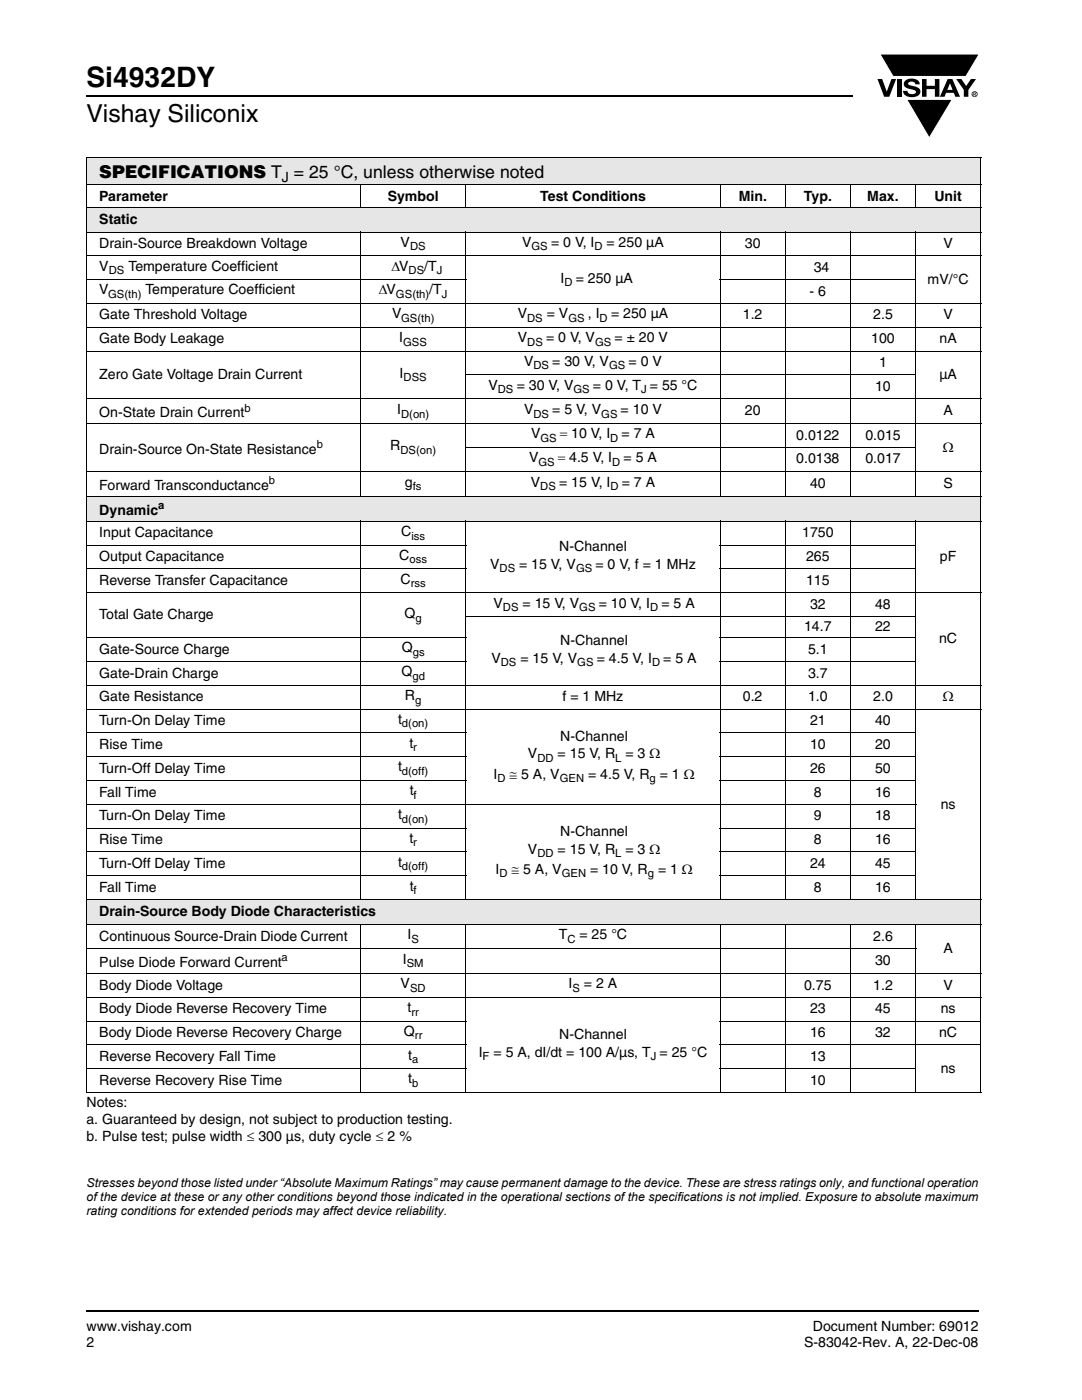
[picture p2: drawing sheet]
<svg xmlns="http://www.w3.org/2000/svg" width="216mm" height="279mm" viewBox="0 0 216 279" stroke-linecap="round" stroke-linejoin="round" font-family="sans-serif">
<defs><g id="words">
<text font-size="5.6" x="17.3" y="17.4">Si4932DY</text>
<text font-size="4.9" x="17.3" y="24.4">Vishay Siliconix</text>
<text font-size="3.5" x="19.8" y="35.5">SPECIFICATIONS T = 25 °C, unless otherwise noted</text>
<g font-size="2.8">
<text x="19.8" y="40">Parameter</text>
<text x="56.2" y="36.4">J</text>
<text x="77.4" y="40">Symbol</text>
<text x="107.8" y="40">Test Conditions</text>
<text x="147.4" y="40">Min.</text>
<text x="160.4" y="40">Typ.</text>
<text x="173.1" y="40">Max.</text>
<text x="186.5" y="40">Unit</text>
<text x="19.8" y="44.6">Static</text>
<text x="19.8" y="54">V</text>
<text x="19.8" y="49.5">Drain-Source Breakdown Voltage</text>
<text x="25.6" y="54">Temperature Coefficient</text>
<text x="78.1" y="54">ΔV</text>
<text x="79.9" y="49.3">V</text>
<text x="84.6" y="54">/T</text>
<text x="104.2" y="49.3">V</text>
<text x="110" y="49.3">= 0 V, I</text>
<text x="121" y="49.3">= 250 µA</text>
<text x="148.6" y="49.5">30</text>
<text x="188.3" y="49.5">V</text>
<text x="19.8" y="58.8">V</text>
<text x="29" y="58.8">Temperature Coefficient</text>
<text x="75.6" y="58.8">ΔV</text>
<text x="85.7" y="58.8">/T</text>
<text x="111.8" y="56.4">I</text>
<text x="114.9" y="56.4">= 250 µA</text>
<text x="161.5" y="59">- 6</text>
<text x="162.4" y="54.3">34</text>
<text x="185.1" y="56.6">mV/°C</text>
<text x="19.8" y="63.8">Gate Threshold Voltage</text>
<text x="78.2" y="63.5">V</text>
<text x="103.3" y="63.5">V</text>
<text x="109.1" y="63.5">= V</text>
<text x="117.3" y="63.5">, I</text>
<text x="121.9" y="63.5">= 250 µA</text>
<text x="148.2" y="63.8">1.2</text>
<text x="174.2" y="63.8">2.5</text>
<text x="188.3" y="63.8">V</text>
<text x="19.8" y="68.5">Gate Body Leakage</text>
<text x="79.7" y="68.3">I</text>
<text x="103.3" y="68.3">V</text>
<text x="109" y="68.3">= 0 V, V</text>
<text x="122.6" y="68.3">= ± 20 V</text>
<text x="173.8" y="68.5">100</text>
<text x="187.5" y="68.5">nA</text>
<text x="19.8" y="75.6">Zero Gate Voltage Drain Current</text>
<text x="79.7" y="75.4">I</text>
<text x="97.5" y="77.8">V</text>
<text x="103.1" y="77.8">= 30 V, V</text>
<text x="104.6" y="73">V</text>
<text x="110.2" y="73">= 30 V, V</text>
<text x="118.3" y="77.8">= 0 V, T = 55 °C</text>
<text x="125.4" y="73">= 0 V</text>
<text x="175.4" y="73.3">1</text>
<text x="187.5" y="75.6">µA</text>
<text x="19.8" y="83.3">On-State Drain Current</text>
<text x="79.2" y="82.6">I</text>
<text x="104.6" y="82.6">V</text>
<text x="110.2" y="82.6">= 5 V, V</text>
<text x="123.8" y="82.6">= 10 V</text>
<text x="148.6" y="82.9">20</text>
<text x="174.6" y="78">10</text>
<text x="188.3" y="82.9">A</text>
<text x="77.9" y="89.9">R</text>
<text x="106" y="87.5">V</text>
<text x="111.7" y="87.5">= 10 V, I</text>
<text x="124" y="87.5">= 7 A</text>
<text x="158.9" y="87.8">0.0122</text>
<text x="172.7" y="87.8">0.015</text>
<text x="19.8" y="90.5">Drain-Source On-State Resistance</text>
<text x="105.6" y="92.2">V</text>
<text x="111.3" y="92.2">= 4.5 V, I</text>
<text x="124.4" y="92.2">= 5 A</text>
<text x="158.9" y="92.5">0.0138</text>
<text x="172.7" y="92.5">0.017</text>
<text x="188.1" y="90.1">Ω</text>
<text x="19.8" y="97.7">Forward Transconductance</text>
<text x="80.8" y="97.1">g</text>
<text x="105.9" y="97.1">V</text>
<text x="111.6" y="97.1">= 15 V, I</text>
<text x="124.1" y="97.1">= 7 A</text>
<text x="161.6" y="97.4">40</text>
<text x="188.3" y="97.4">S</text>
<text x="19.8" y="102.7">Dynamic</text>
<text x="19.8" y="107.2">Input Capacitance</text>
<text x="80.1" y="107">C</text>
<text x="160.1" y="107.2">1750</text>
<text x="19.8" y="112">Output Capacitance</text>
<text x="79.7" y="111.7">C</text>
<text x="97.8" y="113.5">V</text>
<text x="103.6" y="113.5">= 15 V, V</text>
<text x="111.6" y="110">N-Channel</text>
<text x="118.8" y="113.5">= 0 V, f = 1 MHz</text>
<text x="160.8" y="112">265</text>
<text x="187.6" y="112">pF</text>
<text x="19.8" y="116.7">Reverse Transfer Capacitance</text>
<text x="79.9" y="116.5">C</text>
<text x="160.8" y="116.7">115</text>
<text x="19.8" y="123.6">Total Gate Charge</text>
<text x="80.7" y="123.4">Q</text>
<text x="98.5" y="121.2">V</text>
<text x="104.3" y="121.2">= 15 V, V</text>
<text x="119.5" y="121.2">= 10 V, I</text>
<text x="132" y="121.2">= 5 A</text>
<text x="160.4" y="126">14.7</text>
<text x="161.6" y="121.5">32</text>
<text x="174.6" y="126">22</text>
<text x="174.6" y="121.5">48</text>
<text x="19.8" y="130.5">Gate-Source Charge</text>
<text x="80.2" y="130.2">Q</text>
<text x="111.8" y="128.7">N-Channel</text>
<text x="161.2" y="130.5">5.1</text>
<text x="187.4" y="128.4">nC</text>
<text x="19.8" y="135.2">Gate-Drain Charge</text>
<text x="80.1" y="135">Q</text>
<text x="98.1" y="132.2">V</text>
<text x="103.9" y="132.2">= 15 V, V</text>
<text x="119.1" y="132.2">= 4.5 V, I</text>
<text x="132.4" y="132.2">= 5 A</text>
<text x="161.2" y="135.2">3.7</text>
<text x="19.8" y="140">Gate Resistance</text>
<text x="80.8" y="139.7">R</text>
<text x="112.2" y="140">f = 1 MHz</text>
<text x="148.2" y="140">0.2</text>
<text x="161.2" y="140">1.0</text>
<text x="174.2" y="140">2.0</text>
<text x="188.1" y="140">Ω</text>
<text x="19.8" y="144.7">Turn-On Delay Time</text>
<text x="19.8" y="149.5">Rise Time</text>
<text x="79.4" y="144.5">t</text>
<text x="81.7" y="149.2">t</text>
<text x="111.8" y="147.8">N-Channel</text>
<text x="161.6" y="149.5">10</text>
<text x="161.6" y="144.7">21</text>
<text x="174.6" y="149.5">20</text>
<text x="174.6" y="144.7">40</text>
<text x="19.8" y="154.2">Turn-Off Delay Time</text>
<text x="79.4" y="154">t</text>
<text x="98.5" y="155.4">I</text>
<text x="101.7" y="155.4">≅ 5 A, V</text>
<text x="105.3" y="151.3">V</text>
<text x="111.3" y="151.3">= 15 V, R</text>
<text x="117.3" y="155.4">= 4.5 V, R</text>
<text x="124.8" y="151.3">= 3 Ω</text>
<text x="131.7" y="155.4">= 1 Ω</text>
<text x="161.6" y="154.2">26</text>
<text x="174.6" y="154.2">50</text>
<text x="19.8" y="159">Fall Time</text>
<text x="81.7" y="158.7">t</text>
<text x="162.4" y="159">8</text>
<text x="174.6" y="159">16</text>
<text x="187.7" y="161.4">ns</text>
<text x="19.8" y="163.7">Turn-On Delay Time</text>
<text x="79.4" y="163.5">t</text>
<text x="111.8" y="166.8">N-Channel</text>
<text x="162.4" y="163.7">9</text>
<text x="174.6" y="163.7">18</text>
<text x="19.8" y="168.5">Rise Time</text>
<text x="19.8" y="173.2">Turn-Off Delay Time</text>
<text x="79.4" y="173">t</text>
<text x="81.7" y="168.2">t</text>
<text x="105.3" y="170.3">V</text>
<text x="111.3" y="170.3">= 15 V, R</text>
<text x="124.8" y="170.3">= 3 Ω</text>
<text x="161.6" y="173.2">24</text>
<text x="162.4" y="168.5">8</text>
<text x="174.6" y="168.5">16</text>
<text x="174.6" y="173.2">45</text>
<text x="19.8" y="178">Fall Time</text>
<text x="81.7" y="177.7">t</text>
<text x="98.9" y="174.4">I</text>
<text x="102.1" y="174.4">≅ 5 A, V</text>
<text x="117.8" y="174.4">= 10 V, R</text>
<text x="131.3" y="174.4">= 1 Ω</text>
<text x="162.4" y="178">8</text>
<text x="174.6" y="178">16</text>
<text x="19.8" y="182.9">Drain-Source Body Diode Characteristics</text>
<text x="19.8" y="187.7">Continuous Source-Drain Diode Current</text>
<text x="81.3" y="187.5">I</text>
<text x="111.5" y="187.5">T</text>
<text x="115.6" y="187.5">= 25 °C</text>
<text x="174.2" y="187.7">2.6</text>
<text x="188.3" y="190.2">A</text>
<text x="19.8" y="193">Pulse Diode Forward Current</text>
<text x="19.8" y="197.5">Body Diode Voltage</text>
<text x="79.9" y="197.2">V</text>
<text x="80.4" y="192.3">I</text>
<text x="113.5" y="197.2">I</text>
<text x="116.5" y="197.2">= 2 A</text>
<text x="160.4" y="197.5">0.75</text>
<text x="174.2" y="197.5">1.2</text>
<text x="174.6" y="192.6">30</text>
<text x="188.3" y="197.5">V</text>
<text x="19.8" y="202.2">Body Diode Reverse Recovery Time</text>
<text x="81.3" y="202">t</text>
<text x="161.6" y="202.2">23</text>
<text x="174.6" y="202.2">45</text>
<text x="187.7" y="202.2">ns</text>
<text x="19.8" y="207">Body Diode Reverse Recovery Charge</text>
<text x="80.6" y="206.7">Q</text>
<text x="111.6" y="207.3">N-Channel</text>
<text x="161.6" y="207">16</text>
<text x="174.6" y="207">32</text>
<text x="187.4" y="207">nC</text>
<text x="19.8" y="211.7">Reverse Recovery Fall Time</text>
<text x="81.4" y="211.5">t</text>
<text x="95.5" y="210.9">I</text>
<text x="98.5" y="210.9">= 5 A, dI/dt = 100 A/µs, T = 25 °C</text>
<text x="161.6" y="211.7">13</text>
<text x="187.7" y="214.1">ns</text>
<text x="17.3" y="221">Notes:</text>
<text x="19.8" y="216.5">Reverse Recovery Rise Time</text>
<text x="81.4" y="216.2">t</text>
<text x="161.6" y="216.5">10</text>
<text x="17.3" y="224.3">a. Guaranteed by design, not subject to production testing.</text>
<text x="17.3" y="227.7">b. Pulse test; pulse width ≤ 300 µs, duty cycle ≤ 2 %</text>
<text x="17.3" y="265.6">www.vishay.com</text>
<text x="17.3" y="268.8">2</text>
<text x="160.4" y="268.8">S-83042-Rev. A, 22-Dec-08</text>
<text x="162.2" y="265.6">Document Number: 69012</text>
</g>
<g font-size="2.5">
<text x="17.3" y="239.7">of the device at these or any other conditions beyond those indicated in the operational sections of the specifications is not implied. Exposure to absolute maximum</text>
<text x="17.3" y="236.9">Stresses beyond those listed under “Absolute Maximum Ratings” may cause permanent damage to the device. These are stress ratings only, and functional operation</text>
<text x="17.3" y="242.5">rating conditions for extended periods may affect device reliability.</text>
</g>
<g font-size="2.2">
<text x="81.8" y="50">DS</text>
<text x="106.1" y="50">GS</text>
<text x="118.6" y="50">D</text>
<text x="21.6" y="59.5">GS(th)</text>
<text x="21.7" y="54.7">DS</text>
<text x="79" y="59.5">GS(th)</text>
<text x="81.5" y="54.7">DS</text>
<text x="87.2" y="54.7">J</text>
<text x="88.2" y="59.5">J</text>
<text x="112.6" y="57.1">D</text>
<text x="80" y="64.2">GS(th)</text>
<text x="105.2" y="64.2">DS</text>
<text x="113.4" y="64.2">GS</text>
<text x="119.7" y="64.2">D</text>
<text x="80.5" y="69">GSS</text>
<text x="105.2" y="69">DS</text>
<text x="118.7" y="69">GS</text>
<text x="80.5" y="76.1">DSS</text>
<text x="106.4" y="73.7">DS</text>
<text x="121.5" y="73.7">GS</text>
<text x="48.8" y="82.1">b</text>
<text x="80" y="83.3">D(on)</text>
<text x="99.3" y="78.5">DS</text>
<text x="106.4" y="83.3">DS</text>
<text x="114.4" y="78.5">GS</text>
<text x="120" y="83.3">GS</text>
<text x="127.9" y="78.5">J</text>
<text x="63.2" y="89.4">b</text>
<text x="107.8" y="88.2">GS</text>
<text x="121.8" y="88.2">D</text>
<text x="79.9" y="90.6">DS(on)</text>
<text x="107.4" y="92.9">GS</text>
<text x="122.2" y="92.9">D</text>
<text x="31.6" y="101.6">a</text>
<text x="53.6" y="96.6">b</text>
<text x="82.4" y="97.8">fs</text>
<text x="107.8" y="97.8">DS</text>
<text x="121.8" y="97.8">D</text>
<text x="82.1" y="107.7">iss</text>
<text x="81.7" y="112.4">oss</text>
<text x="82" y="117.2">rss</text>
<text x="99.7" y="114.2">DS</text>
<text x="114.9" y="114.2">GS</text>
<text x="82.9" y="124.1">g</text>
<text x="100.4" y="121.9">DS</text>
<text x="115.6" y="121.9">GS</text>
<text x="129.7" y="121.9">D</text>
<text x="82.4" y="130.9">gs</text>
<text x="82.3" y="135.7">gd</text>
<text x="99.9" y="132.9">DS</text>
<text x="115.2" y="132.9">GS</text>
<text x="130.1" y="132.9">D</text>
<text x="82.8" y="140.4">g</text>
<text x="80.2" y="145.2">d(on)</text>
<text x="82.5" y="149.9">r</text>
<text x="80.2" y="154.7">d(off)</text>
<text x="107.2" y="152">DD</text>
<text x="122.7" y="152">L</text>
<text x="82.5" y="159.4">f</text>
<text x="99.3" y="156.1">D</text>
<text x="111.7" y="156.1">GEN</text>
<text x="129.6" y="156.1">g</text>
<text x="80.2" y="164.2">d(on)</text>
<text x="80.2" y="173.7">d(off)</text>
<text x="82.5" y="168.9">r</text>
<text x="107.2" y="171">DD</text>
<text x="122.7" y="171">L</text>
<text x="82.5" y="178.4">f</text>
<text x="99.7" y="175.1">D</text>
<text x="112.1" y="175.1">GEN</text>
<text x="129.2" y="175.1">g</text>
<text x="56.2" y="191.9">a</text>
<text x="82.1" y="188.2">S</text>
<text x="113.2" y="188.2">C</text>
<text x="81.2" y="193.1">SM</text>
<text x="81.8" y="197.9">SD</text>
<text x="114.2" y="197.9">S</text>
<text x="82.1" y="202.7">rr</text>
<text x="82.8" y="207.4">rr</text>
<text x="82.2" y="212.2">a</text>
<text x="96.3" y="211.6">F</text>
<text x="129.9" y="211.6">J</text>
<text x="82.2" y="216.9">b</text>
</g>
</g></defs>
<path d="M17.1 18.9h.2v.3h-.2zM17.1 261.5h.2v.4h-.2z" fill="#000"/>
<path d="M17.3 19.1h152.9M17.3 261.7h178.1" fill="none" stroke="#000" stroke-width=".36"/>
<path d="M175.1 10.7h20.4v17h-20.4z" fill="#fff"/>
<g fill="#000">
<path d="M175.1 15.8h.9l.9 2.5 1-2.5h.9l-1.4 3.5h-1zM175.6 10.8h19.8l-2.7 4.5h-14.5zM179 15.8h.9v3.5h-.9zM180.7 16.1a2.08 2.08 0 0 1 2.7 .3l.1 .4h-.9a.78 .78 0 0 0-.6-.5 .78 .78 0 0 0-.8 .4l.2 .3 1 .2a1.06 1.06 0 0 1 1.2 1 1.06 1.06 0 0 1-1 1.1 1.71 1.71 0 0 1-2.4-1.2h.9a.95 .95 0 0 0 .8 .7 .95 .95 0 0 0 .9-.4 1.29 1.29 0 0 0-1.2-.6 1.02 1.02 0 0 1-1.1-.6 1.02 1.02 0 0 1 .2-1.1zM184 15.8h.9v1.3h1.6v-1.3h.9v3.5h-.9v-1.5h-1.6v1.5h-.9zM180.9 19.8h9.1l-4.6 7.7zM190.8 15.8h1l1 1.4 .9-1.4h1l-1.5 2.2v1.3h-.9v-1.4z"/>
<path d="M189.6 16.6l-.6 1.3h1.1zM189.1 15.8h.9l1.6 3.5h-1l-.3-.8h-1.5l-.3 .8h-1z"/>
<path d="M194.4 18.6v.1h.2v-.1zM194.2 18.5h.5v.2l-.1 .1 .1 .3-.2-.3-.1 .3h-.2zM194 18.8a.45 .45 0 0 0 .9 0 .45 .45 0 0 0-.9 0zM193.9 18.8a.6 .6 0 0 1 1.2 0 .6 .6 0 0 1-1.2 0z"/>
</g>
<path d="M175.6 10.8h19.8l-2.7 4.5h-14.5zM180.9 19.8h9.1l-4.6 7.7z" fill="none" stroke="#fff" stroke-width=".2"/>
<g fill="#e6e6e6">
<path d="M17.3 31.4h178.4v5.5h-178.4z"/>
<path d="M17.3 41.3h178.4v5h-178.4z"/>
<path d="M17.3 99h178.4v5h-178.4z"/>
<path d="M17.3 179.5h178.4v5h-178.4z"/>
</g>
<g fill="none" stroke="#000" stroke-width=".2">
<path d="M17.2 31.4h178.6M17.2 36.9h126.4M17.3 31.5v186.5M71.9 36.8v4.6M92.9 36.8v4.6M143.7 36.8v4.6M143.8 36.9h38.8M156.7 36.8v4.6M169.7 36.8v4.6M182.7 36.8v4.6M182.8 36.9h13M195.7 31.5v186.5"/>
<path d="M17.2 41.3h178.6M17.2 46.3h178.6M17.2 51.1h178.6M17.2 55.8h75.8M71.9 46.2v52.9M92.9 46.2v52.9M143.6 55.8h39.2M143.7 46.2v52.9M156.7 46.2v52.9M169.7 46.2v52.9M182.7 46.2v52.9M17.2 60.6h178.6"/>
<path d="M17.2 65.3h178.6M17.2 70.1h178.6M17.2 79.6h178.6M92.9 74.8h89.9M17.2 84.6h178.6M17.2 94.1h178.6M17.2 99h178.6M92.9 89.3h89.9M17.2 104h178.6M17.2 108.8h75.8M17.2 113.5h75.8M17.2 118.3h178.6"/>
<path d="M71.9 103.9v75.7M92.9 103.9v75.7M143.6 108.8h39.2M143.6 113.5h39.2M143.7 103.9v75.7M156.7 103.9v75.7M169.7 103.9v75.7M182.7 103.9v75.7M17.2 127.3h75.8M17.2 132h75.8M17.2 136.8h178.6M92.9 123h89.9"/>
<path d="M143.6 127.3h39.2M143.6 132h39.2M17.2 141.5h178.6M17.2 146.3h75.8M17.2 151h75.8M17.2 155.8h75.8M143.6 146.3h39.2M143.6 151h39.2M143.6 155.8h39.2M17.2 160.5h165.6M17.2 165.3h75.8M17.2 170h75.8"/>
<path d="M17.2 174.8h75.8M17.2 179.5h178.6M143.6 165.3h39.2M143.6 170h39.2M143.6 174.8h39.2M17.2 184.5h178.6M17.2 189.3h165.6M17.2 194.3h178.6M17.2 199h178.6M71.9 184.4v33.7M92.9 184.4v33.7M143.7 184.4v33.7"/>
<path d="M156.7 184.4v33.7M169.7 184.4v33.7M182.7 184.4v33.7M17.2 203.8h75.8M17.2 208.5h75.8M17.2 213.3h75.8M17.2 218h178.6M143.6 203.8h52.2M143.6 208.5h52.2M143.6 213.3h39.2"/>
</g>
<use href="#words"/>
</svg>
